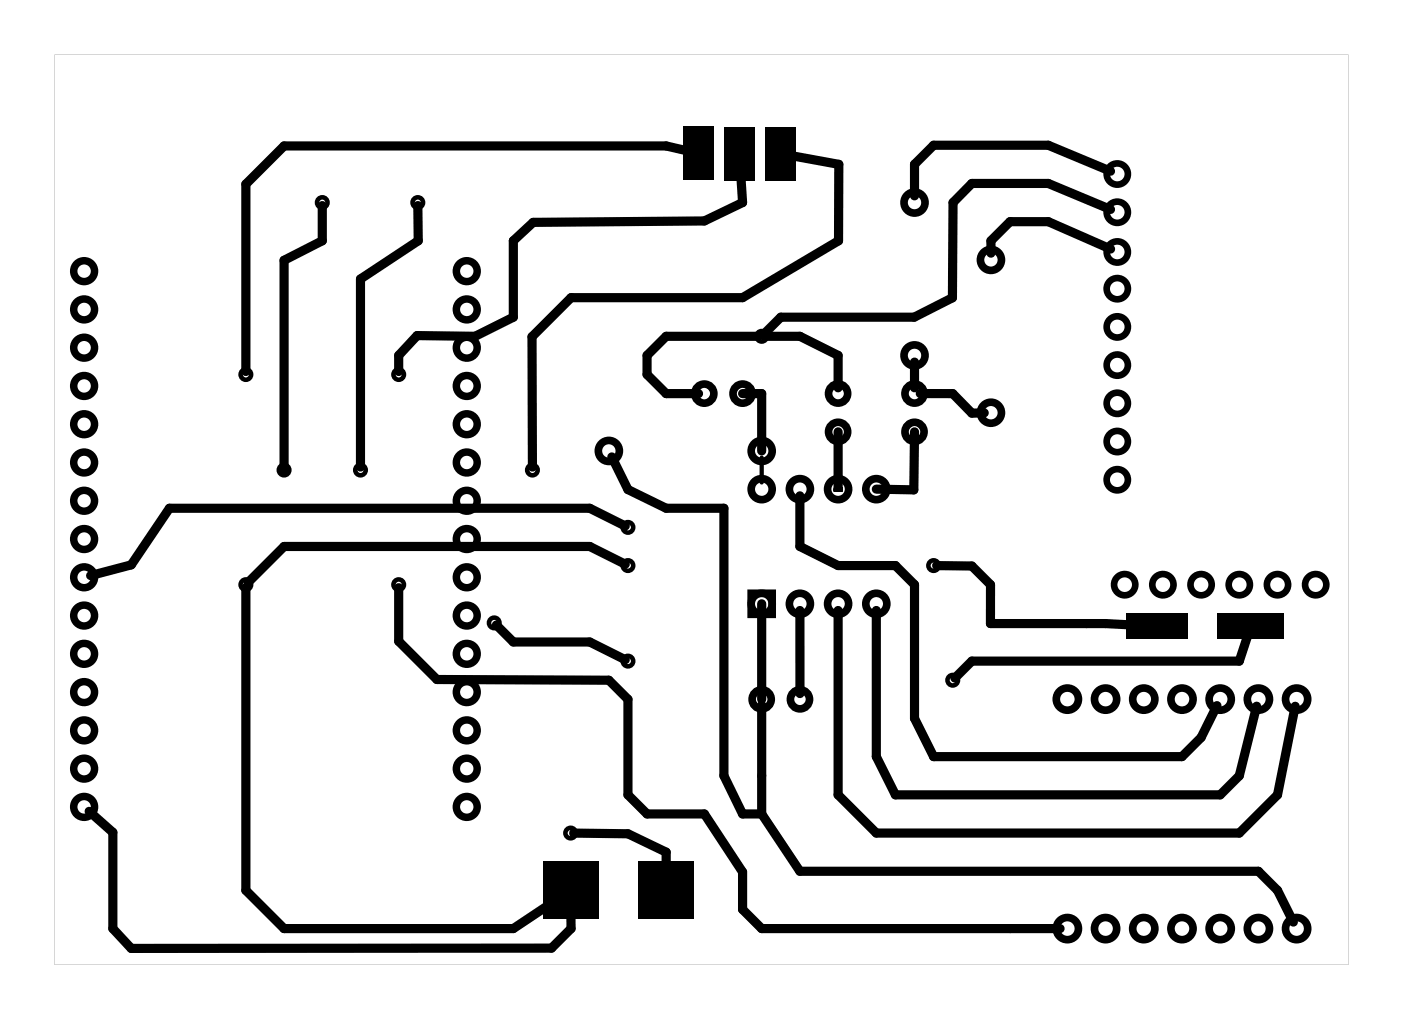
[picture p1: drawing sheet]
<svg xmlns="http://www.w3.org/2000/svg" width="93mm" height="68mm" viewBox="0 0 93 68" stroke-linecap="round" stroke-linejoin="round" font-family="sans-serif">
<g fill="#000">
<path d="M45.4 8.4h2v3.6h-2zM48.2 8.4h2v3.6h-2zM50.9 8.4h2v3.6h-2zM36.1 57.3h3.7v3.8h-3.7zM42.4 57.3h3.7v3.8h-3.7zM74.9 40.8h4.1v1.7h-4.1zM80.9 40.8h4.4v1.7h-4.4z"/>
<path d="M3.6 3.6h86v60.5h-86zM3.6 3.6v60.5h86v-60.5z"/>
</g>
<g fill="none" stroke="#000" stroke-width=".3">
<circle cx="21.4" cy="13.5" r=".35"/>
<circle cx="27.8" cy="13.5" r=".35"/>
<circle cx="16.3" cy="24.9" r=".35"/>
<circle cx="16.3" cy="38.9" r=".35"/>
<circle cx="18.9" cy="31.2" r=".35"/>
<circle cx="24" cy="31.2" r=".35"/>
<circle cx="26.5" cy="24.9" r=".35"/>
<circle cx="26.5" cy="38.9" r=".35"/>
<circle cx="35.4" cy="31.2" r=".35"/>
<circle cx="41.7" cy="37.6" r=".35"/>
<circle cx="41.7" cy="35.1" r=".35"/>
<circle cx="50.6" cy="22.4" r=".35"/>
<circle cx="62.1" cy="37.6" r=".35"/>
<circle cx="32.9" cy="41.4" r=".35"/>
<circle cx="37.9" cy="55.4" r=".35"/>
<circle cx="41.7" cy="43.9" r=".35"/>
<circle cx="63.3" cy="45.2" r=".35"/>
</g>
<g fill="none" stroke="#000" stroke-width=".5">
<circle cx="5.6" cy="18" r=".69"/>
<circle cx="31" cy="18" r=".69"/>
<circle cx="5.6" cy="38.4" r=".69"/>
<circle cx="5.6" cy="30.7" r=".69"/>
<circle cx="5.6" cy="33.3" r=".69"/>
<circle cx="5.6" cy="25.7" r=".69"/>
<circle cx="5.6" cy="23.1" r=".69"/>
<circle cx="5.6" cy="20.6" r=".69"/>
<circle cx="5.6" cy="28.2" r=".69"/>
<circle cx="5.6" cy="35.8" r=".69"/>
<circle cx="31" cy="38.4" r=".69"/>
<circle cx="31" cy="30.7" r=".69"/>
<circle cx="31" cy="25.7" r=".69"/>
<circle cx="31" cy="23.1" r=".69"/>
<circle cx="31" cy="33.3" r=".69"/>
<circle cx="31" cy="20.6" r=".69"/>
<circle cx="31" cy="28.2" r=".69"/>
<circle cx="31" cy="35.8" r=".69"/>
<circle cx="5.6" cy="53.6" r=".69"/>
<circle cx="5.6" cy="43.5" r=".69"/>
<circle cx="5.6" cy="46" r=".69"/>
<circle cx="5.6" cy="51.1" r=".69"/>
<circle cx="5.6" cy="48.5" r=".69"/>
<circle cx="5.6" cy="40.9" r=".69"/>
<circle cx="31" cy="53.6" r=".69"/>
<circle cx="31" cy="51.1" r=".69"/>
<circle cx="31" cy="43.5" r=".69"/>
<circle cx="31" cy="46" r=".69"/>
<circle cx="31" cy="48.5" r=".69"/>
<circle cx="31" cy="40.9" r=".69"/>
</g>
<g fill="none" stroke="#000" stroke-width=".51">
<path d="M49.9 39.4h1.4v1.4h-1.4z"/>
<circle cx="60.8" cy="13.5" r=".7"/>
<circle cx="65.9" cy="17.3" r=".7"/>
<circle cx="40.5" cy="30" r=".7"/>
<circle cx="46.8" cy="26.2" r=".64"/>
<circle cx="49.4" cy="26.2" r=".64"/>
<circle cx="50.6" cy="30" r=".7"/>
<circle cx="50.6" cy="32.5" r=".7"/>
<circle cx="53.2" cy="32.5" r=".7"/>
<circle cx="55.7" cy="28.7" r=".64"/>
<circle cx="55.7" cy="26.2" r=".64"/>
<circle cx="55.7" cy="32.5" r=".7"/>
<circle cx="58.3" cy="32.5" r=".7"/>
<circle cx="60.8" cy="23.6" r=".7"/>
<circle cx="60.8" cy="26.2" r=".64"/>
<circle cx="60.8" cy="28.7" r=".64"/>
<circle cx="65.9" cy="27.4" r=".7"/>
<circle cx="50.6" cy="46.5" r=".64"/>
<circle cx="50.6" cy="40.1" r=".7"/>
<circle cx="53.2" cy="40.1" r=".7"/>
<circle cx="53.2" cy="46.5" r=".64"/>
<circle cx="55.7" cy="40.1" r=".7"/>
<circle cx="58.3" cy="40.1" r=".7"/>
<circle cx="71" cy="46.5" r=".74"/>
<circle cx="73.5" cy="46.5" r=".74"/>
<circle cx="76" cy="46.5" r=".74"/>
<circle cx="78.6" cy="46.5" r=".74"/>
<circle cx="81.1" cy="46.5" r=".74"/>
<circle cx="83.7" cy="46.5" r=".74"/>
<circle cx="86.2" cy="46.5" r=".74"/>
<circle cx="71" cy="61.7" r=".74"/>
<circle cx="73.5" cy="61.7" r=".74"/>
<circle cx="76" cy="61.7" r=".74"/>
<circle cx="78.6" cy="61.7" r=".74"/>
<circle cx="81.1" cy="61.7" r=".74"/>
<circle cx="83.7" cy="61.7" r=".74"/>
<circle cx="86.2" cy="61.7" r=".74"/>
</g>
<g fill="none" stroke="#000" stroke-width=".44">
<circle cx="74.3" cy="14.1" r=".71"/>
<circle cx="74.3" cy="16.7" r=".71"/>
<circle cx="74.3" cy="11.6" r=".71"/>
<circle cx="74.3" cy="19.2" r=".71"/>
<circle cx="74.3" cy="26.8" r=".71"/>
<circle cx="74.3" cy="24.3" r=".71"/>
<circle cx="74.3" cy="21.7" r=".71"/>
<circle cx="74.3" cy="29.3" r=".71"/>
<circle cx="74.3" cy="31.9" r=".71"/>
<circle cx="74.8" cy="38.9" r=".71"/>
<circle cx="77.3" cy="38.9" r=".71"/>
<circle cx="79.8" cy="38.9" r=".71"/>
<circle cx="82.4" cy="38.9" r=".71"/>
<circle cx="84.9" cy="38.9" r=".71"/>
<circle cx="87.5" cy="38.9" r=".71"/>
</g>
<g fill="none" stroke="#000" stroke-width=".61">
<path d="M21.4 13.7v2.3l-2.5 1.3v13.9M27.8 13.7v2.3l-3.8 2.5v12.5M45.6 10l-1.3-.3h-25.4l-2.6 2.5v12.5M49.3 11.9l.1 1.6-2.6 1.2-11.4 .1-1.3 1.2v5.1l-2.5 1.3-3.9-.1-1.2 1.3v1.1M52.8 10.4l3 .5-.1 5.1-6.3 3.8h-11.4l-2.6 2.6v8.6M73.8 11.4l-4.1-1.7h-7.6l-1.3 1.2v2.1M73.8 13.9l-4.1-1.7h-5.1l-1.2 1.3-.1 6.3-2.5 1.3h-8.9l-1.1 1.1M73.8 16.6l-4.1-1.9h-2.6l-1.2 1.3v.8M16.3 39.1v20.1l2.6 2.5h15.2l2.1-1.4M26.5 39.1v3.5l2.5 2.6h11.5l1.2 1.3v6.3l1.3 1.3h3.8l2.6 3.9v2.5l1.2 1.2h19.9M40.7 30.4l1 2.1 2.6 1.3h3.8v17.8l1.3 2.5h1.2M41.6 35l-2.4-1.2h-27.9l-2.6 3.7-2.7 .8"/>
<path d="M41.6 37.5l-2.4-1.2h-20.3l-2.4 2.4M49.4 26.2h1.2v3.8M50.4 22.4h-6.1l-1.3 1.2v1.3l1.3 1.3h2.1M50.8 22.4h2.4l2.5 1.2v2.2M53.2 33v3.3l2.5 1.3h3.8l1.3 1.3v8.9l1.3 2.5h16.5l1.2-1.3 1.1-2.1M55.7 28.7v4v-.2M60.8 28.7l-.1 3.9-2.4-.1M60.8 24.1v1.7M61.2 26.2h2.1l1.3 1.3 .8-.1M62.3 37.6h2.3l1.2 1.3v2.5h7.7l1.5 .1M5.9 53.9l1.6 1.4v6.4l1.2 1.3h28l1.3-1.3v-.8M33 41.5l1.1 1.2h5.1l2.4 1.2"/>
<path d="M38.1 55.4h3.6l2.6 1.2v.8M50.6 40.1v6.4M50.6 54.1l2.6 3.8h30.5l1.2 1.3 1.1 2.1M50.6 46.9v7.2M53.2 40.6v5.5M55.7 40.6v12.2l2.6 2.6h24.1l2.5-2.6 1.2-5.9M58.3 40.6v9.7l1.2 2.5h21.6l1.3-1.2 1.1-4.7M82.9 42.3l-.5 1.6h-17.8l-1.1 1.2"/>
</g>
<path d="M50.6 30.4v1.7" fill="none" stroke="#000" stroke-width=".28"/>
</svg>
